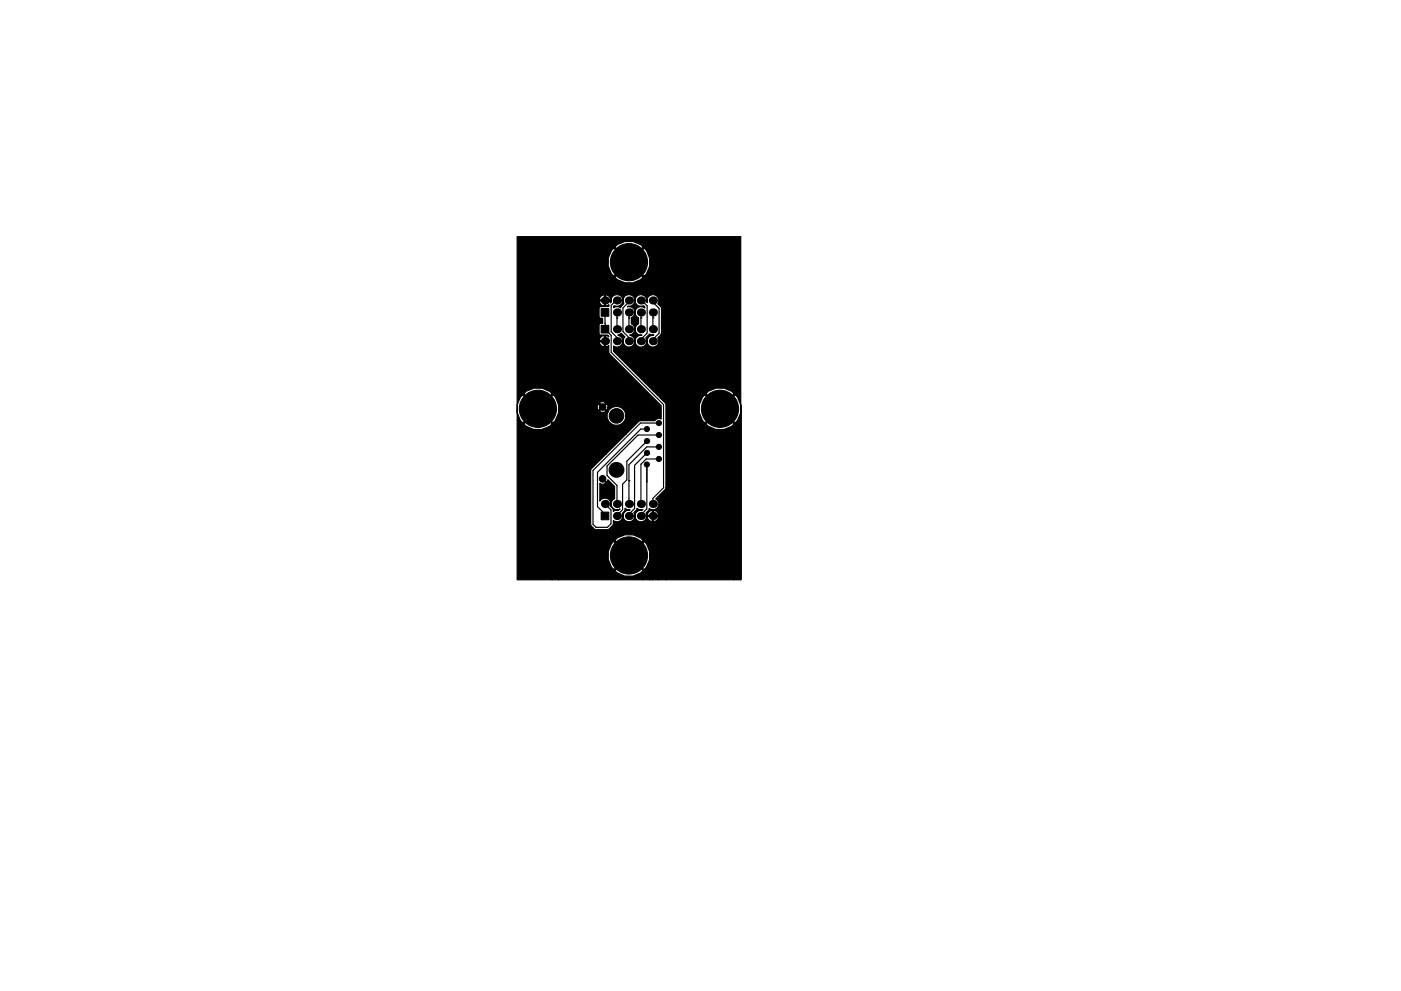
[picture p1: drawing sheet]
<svg xmlns="http://www.w3.org/2000/svg" width="297mm" height="210mm" viewBox="0 0 297 210" stroke-linecap="round" stroke-linejoin="round" font-family="sans-serif">
<g fill="#000" stroke="#000" stroke-width=".21">
<path d="M127.5 69h1.6v1.7h-1.6zM127.5 65.5h1.6v1.6h-1.6zM127.5 108.7h1.6v1.6h-1.6z"/>
<circle cx="133.3" cy="55.6" r="4"/>
<circle cx="114" cy="86.7" r="4"/>
<circle cx="127.8" cy="86.4" r=".7"/>
<circle cx="130.7" cy="99.7" r="1.58"/>
<circle cx="130.7" cy="88.2" r="1.55"/>
<circle cx="137.1" cy="98.6" r=".55"/>
<circle cx="137.2" cy="91" r=".55"/>
<circle cx="137.2" cy="96.1" r=".55"/>
<circle cx="137.2" cy="93.6" r=".55"/>
<circle cx="139.7" cy="94.8" r=".55"/>
<circle cx="139.7" cy="97.4" r=".55"/>
<circle cx="139.7" cy="89.8" r=".55"/>
<circle cx="139.7" cy="92.3" r=".55"/>
<circle cx="152.7" cy="86.7" r="4"/>
<circle cx="127.8" cy="101.6" r=".7"/>
<circle cx="133.3" cy="117.8" r="4"/>
</g>
<g fill="#000">
<circle cx="128.3" cy="63.7" r=".86"/>
<circle cx="128.3" cy="72.4" r=".86"/>
<circle cx="130.8" cy="69.8" r=".86"/>
<circle cx="130.8" cy="63.7" r=".86"/>
<circle cx="130.8" cy="72.4" r=".86"/>
<circle cx="130.8" cy="66.3" r=".86"/>
<circle cx="133.3" cy="63.7" r=".86"/>
<circle cx="133.3" cy="69.8" r=".86"/>
<circle cx="133.3" cy="72.4" r=".86"/>
<circle cx="133.3" cy="66.3" r=".86"/>
<circle cx="135.9" cy="69.8" r=".86"/>
<circle cx="135.9" cy="66.3" r=".86"/>
<circle cx="135.9" cy="63.7" r=".86"/>
<circle cx="135.9" cy="72.4" r=".86"/>
<circle cx="138.4" cy="69.8" r=".86"/>
<circle cx="138.4" cy="63.7" r=".86"/>
<circle cx="138.4" cy="66.3" r=".86"/>
<circle cx="138.4" cy="72.4" r=".86"/>
<circle cx="128.3" cy="106.9" r=".86"/>
<circle cx="130.8" cy="109.5" r=".86"/>
<circle cx="130.8" cy="106.9" r=".86"/>
<circle cx="133.3" cy="106.9" r=".86"/>
<circle cx="133.3" cy="109.5" r=".86"/>
<circle cx="135.9" cy="109.5" r=".86"/>
<circle cx="135.9" cy="106.9" r=".86"/>
<circle cx="138.4" cy="109.5" r=".86"/>
<circle cx="138.4" cy="106.9" r=".86"/>
</g>
<g fill="none" stroke="#000" stroke-width=".25">
<path d="M128.3 66.3v2.4l.4 1.1M128.7 69.7v.5l.9 1v3.6l11.1 11.1v17.6l-2.3 2.2v1.2M130.8 67.5h.1M130.8 63.4v.3M130.8 66.3v3.5M130.8 63.6l-1.2 1.2v5.6l1.2 1.2 .1 .8M133.3 67.5h.1M133.3 63.7v.7M133.3 66.3v3.5M133.3 64.1l-1.2 1.2v5.1l1.4 1.3v.7M135.9 67.5h.1M135.9 66.3v3.5"/>
<path d="M135.9 63.7h.4M136.1 63.7l1.1 1.2v5.8l-1.3 1.3 .1 .4M138.4 67.5h.1M138.4 66.3v3.5M138.4 63.7l.2 .6 1.1 1.1v5.3l-1.4 1.4 .3 .3M136.6 96.6h.1M136.7 94.1h.1M137.1 98.6v9.4l-1.1 1.1-.1 .4M137.2 91h-1.3l-9.2 9.2v7.3l1.3 1.3v.7h.3M137.2 93.6l-4.3 4.3v3.9l-.9 .9v5.5l-1.2 1.3M137.2 96.1l-2.7 2.6v9.2l-.9 .9v.5l-.3 .2M139.7 92.3h-4.4l-6.6 6.6v2l2.1 2.1v3.9"/>
<path d="M139.7 94.8h-2.6l-3.8 3.8v8.3M139.7 97.4h-2.7l-1.1 1.1v8.4M139.7 89.8h-3.9l-10.1 10v11.4l.7 .7h2.4l.7-.8v-2.9l-1.2-1.3M133.3 102h.1M137.1 102.3h.1"/>
</g>
<path d="M127.6 101.6l.2-.2 .8 .8 .3-.4 1.4 1.4v2.6a1.25 1.25 0 0 0-.6 1.7 1.25 1.25 0 0 0 1.8 .5l-.4 .3-.3-.1-.8 .3v-.5l-.6-.6a1.25 1.25 0 0 0-.6-1.6 1.25 1.25 0 0 0-1.6 .5v-3.7a.94 .94 0 0 0 1.2-.2zM109.7 50.2h47.3v72.8v-37.1l-.6-1.6-.6-.6-.1 .2v-.3l-.5-.6a4.2 4.2 0 0 0-5.5 .6l3 3 3-3v.3l-2.9 2.8 3 3 .5-.4 .7-1.6v-1.8v37.1h-1.3v-33.1l-3-3-.2 .2v-.4l-3-3-.5 .5a4.2 4.2 0 0 0 .5 5.5l3-3v.4l-2.8 2.8 .4 .5a4.2 4.2 0 0 0 5.6-.5v33.1h-14.5v-37.1l-.2-.4-.7-.8v-19.3l-.8-1a1.23 1.23 0 0 0-.2-1.5 1.23 1.23 0 0 0-1.6-.2v-7.9l-.6-1.6-.6-.6-.1 .2v-.4a4.1 4.1 0 0 0-6.1 0l3 3 3.1-3v.4l-2.9 2.8 3 3 .5-.5 .7-1.6v-1.7v7.9l-.4 .6v.9l-.2-.1a1.19 1.19 0 0 0-.7-1.5v-3.8l-3.1-3-.1 .2v-.4l-3-3-.5 .5a4.2 4.2 0 0 0 .5 5.5l3-3v.4l-2.9 2.8 .5 .5a4.2 4.2 0 0 0 5.6-.5v3.8l-.5-.1a1.25 1.25 0 0 0-1.2 1.5 1.25 1.25 0 0 0 1.8 .9l.2 .2v.2a1.27 1.27 0 0 0-1.9 .3 1.27 1.27 0 0 0 .6 1.9v1.2l-.4 .2a1.25 1.25 0 0 0-.2 1.5 1.25 1.25 0 0 0 1.3 .7 1.26 1.26 0 0 0-1.5 1.2 1.26 1.26 0 0 0 1.5 1.2 1.26 1.26 0 0 0 .9-1.6l-.1-.2 .8-.9 .9 .3a1.25 1.25 0 0 0-1.4 1.4 1.25 1.25 0 0 0 1.6 1.1 1.25 1.25 0 0 0 .7-1.9l.8-1v14l-10.2-10.2v-1.1a1.27 1.27 0 0 0 1.9-.6 1.27 1.27 0 0 0-1-1.7l.7-.4 .8 .8a1.28 1.28 0 0 0 .3 2 1.28 1.28 0 0 0 1.8-.8 1.28 1.28 0 0 0-1.1-1.6 1.26 1.26 0 0 0 1.1-1.1 1.26 1.26 0 0 0-.7-1.3v-1.3a1.24 1.24 0 0 0 .6-1.5 1.24 1.24 0 0 0-1.5-.8l.3-.1a1.25 1.25 0 0 0 1.3-1.5 1.25 1.25 0 0 0-1.7-.9 1.25 1.25 0 0 0-.6 1.8l-.7 .9-.3-.2a1.25 1.25 0 0 0-1.2 .2l.1-.5a1.26 1.26 0 0 0 1.8-.8 1.26 1.26 0 0 0-1.2-1.5 1.26 1.26 0 0 0-1.2 1.6l-.2 .2 .1-.2a1.13 1.13 0 0 0-1.1-1.5v1h1l.1-.2v.7l-.1-.2h-1v1l.2 .1 .5-.4v.4h-1v-2.4l-.1-.1a.96 .96 0 0 0-.9 1.1h1v.3h-1v.2a1 1 0 0 0 1 .8v.1l-.8 .1-.3 .3v1.9l.3 .2h.5v1.1h-.5l-.3 .2v2.1l.4 .2h1.4l.3 .3-.7-.2v2.3l.2 .1 .5-.3v1.5l.1 .3 11 11v2.8l-.3-.1a.97 .97 0 0 0-1.1 .5h-3.2l-2.9 2.8v-4.3l-.3-.7a1.98 1.98 0 0 0-3.5 .3v-1.4l-.3-.3-.2 .2v-.4l-.3-.2v-14.1a.89 .89 0 0 0-1 1.1h1v.2h-1v.2a.96 .96 0 0 0 1 .8v11.8l-.6-.1-.4 .3 .7 .7 .6-.7v.4l-.5 .5 .7 .6 .3-.5v.9l-.2 .4a2.02 2.02 0 0 0 2 2.5 2.02 2.02 0 0 0 2-2.5v4.3l-4.3 4.3v-9.2l-.6-.7-.2 .2v-.3l-.7-.7-.1 .1a.86 .86 0 0 0 .1 1.2l.7-.6v.3l-.5 .5 .1 .2a.86 .86 0 0 0 1.2-.2v9.2l-3 3.1-.2 .3v11.4l.2 .4 .8 .7 2.6 .1 .3-.2 .9-.9v-.9l.3 .2a1.25 1.25 0 0 0 1.4-.3 1.25 1.25 0 0 0 .2-1.4l.6-.6v-.5l.3 .3h.8l-.2 .1a1.25 1.25 0 0 0-1.3 1.5 1.25 1.25 0 0 0 1.7 .9 1.25 1.25 0 0 0 .6-1.8l.5-.5 .1-.5a1.21 1.21 0 0 0 1.3 .3l-.4 .1a1.25 1.25 0 0 0-1.2 1.5 1.25 1.25 0 0 0 1.6 .9 1.25 1.25 0 0 0 .7-1.7l.5-.6 .1-.4a1.24 1.24 0 0 0 1.9-.3 1.24 1.24 0 0 0-.5-1.8l2-2 .2-.3v19.5h-1.6v-13.2a1.13 1.13 0 0 0-1-1.5v1h1v-.2v.7v-.2h-1v1l.1 .1 .5-.2 .4-.7v13.2h-1.3v-14.7h-.2a.96 .96 0 0 0-.8 1h1v.3h-1l-.1 .2a1 1 0 0 0 1.1 .8v12.4h-.6v-6l-.6-1.6-.6-.6-.1 .2v-.3a4.1 4.1 0 0 0-6.1 0l3 3 3.1-3v.3l-2.9 2.9 3 3 .5-.5 .7-1.6v-1.8v6h-1.3v-2l-3.1-3-.1 .2v-.3l-3-3.1-.5 .5a4.2 4.2 0 0 0 .5 5.6l3-3v.3l-2.9 2.8 .5 .5a4.2 4.2 0 0 0 5.6-.5v2h-18v-37.1l-.6-1.6-.6-.6-.2 .2v-.3a4.1 4.1 0 0 0-6 0l3 3 3-3v.3l-2.8 2.8 3 3 .5-.4 .7-1.6v-1.8v37.1h-1.4v-33.1l-3-3-.1 .2v-.4l-3-3-.5 .5a4.2 4.2 0 0 0 .5 5.5l3-3v.4l-2.9 2.8 .5 .5a4.2 4.2 0 0 0 5.5-.5v33.1h-7.3z" fill="#000" stroke="#000" stroke-width=".25"/>
</svg>
